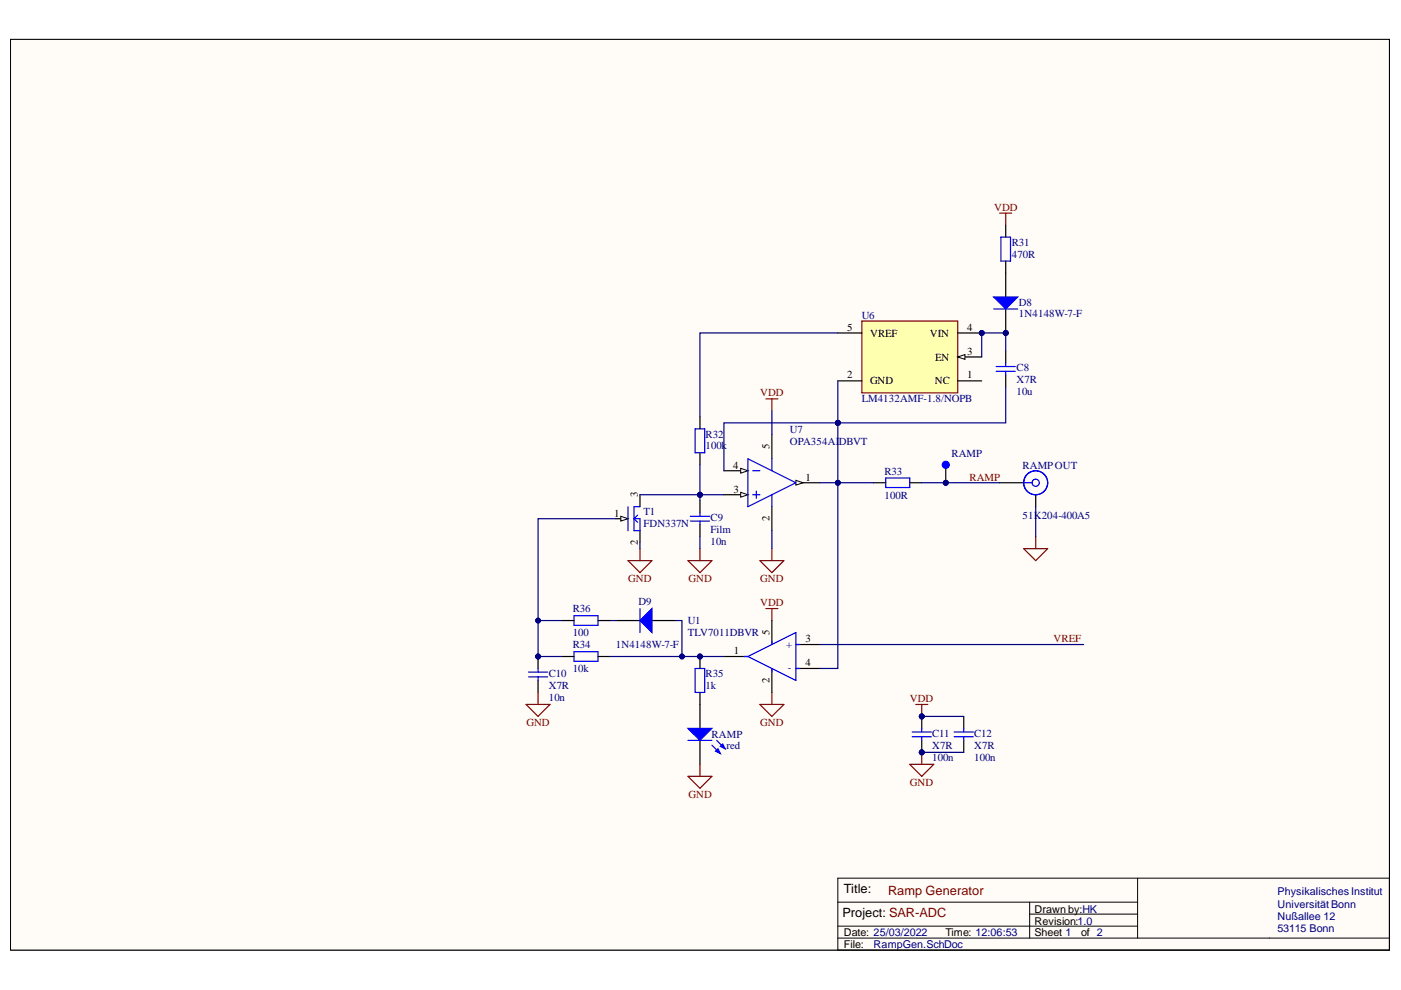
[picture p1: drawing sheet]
<svg xmlns="http://www.w3.org/2000/svg" width="297mm" height="210mm" viewBox="0 0 297 210" stroke-linecap="round" stroke-linejoin="round" font-family="sans-serif">
<defs><g id="words">
<g font-size="2.7">
<text x="178.9" y="189.4">Title:</text>
<text x="178.6" y="194.5">Project: SAR-ADC</text>
</g>
<text font-size="2.7" fill="#800000" x="188.3" y="189.7">Ramp Generator</text>
<g font-size="2.3" fill="#800000">
<text x="210.8" y="44.7">VDD</text>
<text x="161.2" y="84.1">VDD</text>
<text x="205.5" y="101.9">RAMP</text>
<text x="133.2" y="123.5">GND</text>
<text x="146" y="123.5">GND</text>
<text x="161.2" y="123.5">GND</text>
<text x="161.2" y="128.5">VDD</text>
<text x="223.4" y="136.1">VREF</text>
<text x="192.9" y="148.9">VDD</text>
<text x="111.6" y="154">GND</text>
<text x="161.2" y="154">GND</text>
<text x="192.9" y="166.7">GND</text>
<text x="146" y="169.2">GND</text>
</g>
<g font-size="2.3" fill="#000080">
<text x="214.5" y="52.1">R31</text>
<text x="214.5" y="54.6">470R</text>
<text x="216" y="64.8">D8</text>
<text x="182.7" y="67.6">U6</text>
<text x="216" y="67.3">1N4148W-7-F</text>
<text x="215.5" y="83.8">10u</text>
<text x="215.5" y="78.7">C8</text>
<text x="215.5" y="81.3">X7R</text>
<text x="182.7" y="85.3">LM4132AMF-1.8/NOPB</text>
<text x="149.6" y="95.3">100k</text>
<text x="149.6" y="92.8">R32</text>
<text x="167.5" y="91.8">U7</text>
<text x="167.5" y="94.3">OPA354AI</text>
<text x="177.9" y="94.3">DBVT</text>
<text x="187.5" y="100.6">R33</text>
<text x="201.7" y="96.8">RAMP</text>
<text x="216.8" y="99.4">RAMPOUT</text>
<text x="187.5" y="105.7">100R</text>
<text x="136.4" y="109.3">T1</text>
<text x="136.4" y="111.8">FDN337N</text>
<text x="150.6" y="110.5">C9</text>
<text x="150.6" y="113.1">Film</text>
<text x="216.8" y="110">51K204-400A5</text>
<text x="150.6" y="115.6">10n</text>
<text x="121.4" y="129.8">R36</text>
<text x="135.4" y="128.3">D9</text>
<text x="121.4" y="137.4">R34</text>
<text x="121.4" y="134.9">100</text>
<text x="130.6" y="137.4">1N4148W-7-F</text>
<text x="145.8" y="132.3">U1</text>
<text x="145.8" y="134.9">TLV7011DBVR</text>
<text x="166.7" y="137.4">+</text>
<text x="116.4" y="143.5">C10</text>
<text x="121.4" y="142.5">10k</text>
<text x="149.6" y="143.5">R35</text>
<text x="167" y="142.2">-</text>
<text x="116.4" y="148.6">10n</text>
<text x="116.4" y="146">X7R</text>
<text x="149.6" y="146">1k</text>
<text x="150.9" y="156.5">RAMP</text>
<text x="154" y="158.8">red</text>
<text x="197.7" y="161.4">100n</text>
<text x="197.7" y="156.3">C11</text>
<text x="197.7" y="158.8">X7R</text>
<text x="206.6" y="161.4">100n</text>
<text x="206.6" y="156.3">C12</text>
<text x="206.6" y="158.8">X7R</text>
<text x="270.9" y="189.8">PhysikalischesInstitut</text>
<text x="270.9" y="195.1">Nußallee 12</text>
<text x="270.9" y="197.6">53115 Bonn</text>
<text x="270.9" y="192.6">UniversitätBonn</text>
<text x="185.2" y="201">RampGen.SchDoc</text>
</g>
<g font-size="2.3">
<text x="179.6" y="70.1">5</text>
<text x="184.5" y="71.4">VREF</text>
<text x="197.2" y="71.4">VIN</text>
<text x="205" y="70.1">4</text>
<text x="198.3" y="76.4">EN</text>
<text x="205" y="75.2">3</text>
<text x="179.6" y="80.2">2</text>
<text x="184.5" y="81.5">GND</text>
<text x="198.2" y="81.5">NC</text>
<text x="205" y="80.2">1</text>
<text x="163.1" y="95.2" transform="rotate(-90 163.1 95.2)">5</text>
<text x="155.4" y="99.4">4</text>
<text x="170.8" y="101.9">1</text>
<text x="135.2" y="105.4" transform="rotate(-90 135.2 105.4)">3</text>
<text x="155.5" y="104.4">3</text>
<text x="130.2" y="109.5">1</text>
<text x="163.1" y="110.5" transform="rotate(-90 163.1 110.5)">2</text>
<text x="135.2" y="115.6" transform="rotate(-90 135.2 115.6)">2</text>
<text x="163.1" y="134.6" transform="rotate(-90 163.1 134.6)">5</text>
<text x="170.8" y="136.1">3</text>
<text x="155.6" y="138.7">1</text>
<text x="170.8" y="141.2">4</text>
<text x="163.1" y="144.8" transform="rotate(-90 163.1 144.8)">2</text>
<text x="219.3" y="196.1">Revision:1.0</text>
<text x="219.3" y="193.6">Drawn by:HK</text>
<text x="178.9" y="198.4">Date: 25/03/2022</text>
<text x="178.9" y="201">File:</text>
<text x="200.5" y="198.4">Time: 12:06:53</text>
<text x="219.3" y="198.4">Sheet 1</text>
<text x="229.2" y="198.4">of 2</text>
</g>
</g></defs>
<path d="M2.2 8.4h292.4v193h-292.4z" fill-rule="evenodd" fill="#fffcf8"/>
<path d="M2.2 8.4h292.4v193h-292.4z" fill="none" stroke="#000" stroke-width=".21"/>
<path d="M2.2 8.4h292.4v193h-292.4z" fill-rule="evenodd" fill="#fffcf8"/>
<path d="M2.2 8.4h292.4v193h-292.4zM177.6 186.2h117v15.2h-117zM177.6 191.3h63.6M177.6 198.9h117M177.6 196.4h63.6M218.3 191.3v7.6M218.3 193.8h22.9M241.2 186.2v12.7" fill="none" stroke="#000" stroke-width=".21"/>
<circle cx="213.2" cy="70.6" r=".51" fill="#000080"/>
<circle cx="213.2" cy="70.6" r=".51" fill="none" stroke="#000080" stroke-width=".21"/>
<path d="M213.2 57.9v5.1M213.2 65.5v5.1" fill="none" stroke="#000" stroke-width=".25"/>
<circle cx="213.2" cy="70.6" r=".51" fill="#000080"/>
<circle cx="213.2" cy="70.6" r=".51" fill="none" stroke="#000080" stroke-width=".21"/>
<path d="M210.7 63h5.1l-2.6 2.5z" fill="#00f"/>
<path d="M210.7 63h5.1l-2.6 2.5zM210.7 65.5h5.1M159.6 99.8h1.5M159.6 104.9h1.5M160.3 104.1v1.6M168.7 102.4l-10.1 5" fill="none" stroke="#00f" stroke-width=".25"/>
<path d="M168.7 102.4h5.1" fill="none" stroke="#000" stroke-width=".25"/>
<path d="M168.7 101.8l1.6 .6-1.6 .5z" fill="#f8fcff"/>
<path d="M168.7 101.8l1.6 .6-1.6 .5z" fill="none" stroke="#000" stroke-width=".21"/>
<path d="M153.5 104.9h5.1M163.7 107.4v5.1" fill="none" stroke="#000" stroke-width=".25"/>
<path d="M157 104.4l1.6 .5-1.6 .5z" fill="#f8fcff"/>
<path d="M157 104.4l1.6 .5-1.6 .5z" fill="none" stroke="#000" stroke-width=".21"/>
<path d="M153.5 99.8h5.1" fill="none" stroke="#000" stroke-width=".25"/>
<path d="M157 99.3l1.6 .5-1.6 .5z" fill="#f8fcff"/>
<path d="M157 99.3l1.6 .5-1.6 .5z" fill="none" stroke="#000" stroke-width=".21"/>
<path d="M163.7 92.2v5.1" fill="none" stroke="#000" stroke-width=".25"/>
<path d="M163.7 97.3v2.5M163.7 104.9v2.5M168.7 102.4l-10.1-5.1v10.1" fill="none" stroke="#00f" stroke-width=".25"/>
<circle cx="208.1" cy="70.6" r=".51" fill="#000080"/>
<circle cx="208.1" cy="70.6" r=".51" fill="none" stroke="#000080" stroke-width=".21"/>
<path d="M182.7 68.1h20.4v15.2h-20.4z" fill-rule="evenodd" fill="#ffffb0"/>
<path d="M182.7 68.1h20.4v15.2h-20.4z" fill="none" stroke="#800000" stroke-width=".25"/>
<path d="M203.1 70.6h5" fill="none" stroke="#000" stroke-width=".25"/>
<circle cx="208.1" cy="70.6" r=".51" fill="#000080"/>
<circle cx="208.1" cy="70.6" r=".51" fill="none" stroke="#000080" stroke-width=".21"/>
<path d="M203.1 75.7h5" fill="none" stroke="#000" stroke-width=".25"/>
<path d="M203.1 75.7l1.5-.5v1z" fill="#f8fcff"/>
<path d="M203.1 75.7l1.5-.5v1z" fill="none" stroke="#000" stroke-width=".21"/>
<path d="M213.2 47.7v2.6M213.2 55.4v2.5M177.6 70.6h5.1M148.4 88.4v2.5M148.4 96v2.5M177.6 80.8h5.1M203.1 80.8h5M130.6 110h2.5M148.4 106.2v2.5M148.4 111.2v2.6" fill="none" stroke="#000" stroke-width=".25"/>
<path d="M212.2 50.3h2v5.1h-2zM147.4 90.9h2v5.1h-2zM146.4 110.5h4M146.4 109.5h4M148.4 108.7v.8M148.4 110.5v.7" fill="none" stroke="#00f" stroke-width=".25"/>
<path d="M145.9 118.9h5l-2.5 2.5zM148.4 116.3v2.6M161.1 118.9h5.1l-2.5 2.5zM163.7 116.3v2.6M161.1 149.4h5.1l-2.5 2.5zM163.7 146.8v2.6" fill="none" stroke="#800000" stroke-width=".25"/>
<path d="M131.6 109.5l1.5 .5-1.5 .5z" fill="#f8fcff"/>
<path d="M131.6 109.5l1.5 .5-1.5 .5z" fill="none" stroke="#000" stroke-width=".21"/>
<path d="M211.2 78.7h4.1M211.2 77.7h4.1M213.2 77v.7M213.2 78.7v.8M133.1 107.4v5.1M134.4 110l.8 .7M135.2 109.2l-.8 .8M135.7 107.4h-1.3v5.1h1.3v-2.5h-1.3" fill="none" stroke="#00f" stroke-width=".25"/>
<path d="M213.2 74.4v2.6M213.2 79.5v2.5M135.7 104.9v2.5M135.7 112.5v2.6" fill="none" stroke="#000" stroke-width=".25"/>
<path d="M212 45.2h2.5M213.2 45.2v2.5M162.4 84.6h2.5M163.7 84.6v2.5M133.1 118.9h5.1l-2.5 2.5zM135.7 116.3v2.6M162.4 129h2.5M163.7 129v2.6" fill="none" stroke="#800000" stroke-width=".25"/>
<circle cx="200.5" cy="102.4" r=".51" fill="#000080"/>
<circle cx="200.5" cy="102.4" r=".51" fill="none" stroke="#000080" stroke-width=".21"/>
<path d="M200.5 98.5v3.9" fill="none" stroke="#000" stroke-width=".25"/>
<circle cx="200.5" cy="102.4" r=".51" fill="#000080"/>
<circle cx="200.5" cy="102.4" r=".51" fill="none" stroke="#000080" stroke-width=".21"/>
<circle cx="200.5" cy="98.5" r=".76" fill="#00f"/>
<circle cx="200.5" cy="98.5" r=".76" fill="none" stroke="#00f" stroke-width=".21"/>
<g fill="none" stroke="#00f" stroke-width=".25">
<path d="M187.8 101.3h5.1v2.1h-5.1zM217 102.4h1.8"/>
<circle cx="219.6" cy="102.4" r="2.54"/>
<circle cx="219.6" cy="102.4" r=".76"/>
</g>
<path d="M185.3 102.4h2.5M192.9 102.4h2.5M212 102.4h5M219.6 104.9v2.5" fill="none" stroke="#000" stroke-width=".25"/>
<path d="M217 116.3h5.1l-2.5 2.6zM219.6 113.8v2.5" fill="none" stroke="#800000" stroke-width=".25"/>
<circle cx="195.4" cy="151.9" r=".51" fill="#000080"/>
<circle cx="195.4" cy="151.9" r=".51" fill="none" stroke="#000080" stroke-width=".21"/>
<circle cx="195.4" cy="159.5" r=".51" fill="#000080"/>
<circle cx="195.4" cy="159.5" r=".51" fill="none" stroke="#000080" stroke-width=".21"/>
<path d="M193.4 156.2h4.1M193.4 155.2h4.1" fill="none" stroke="#00f" stroke-width=".25"/>
<path d="M195.4 151.9v2.5" fill="none" stroke="#000" stroke-width=".25"/>
<circle cx="195.4" cy="151.9" r=".51" fill="#000080"/>
<circle cx="195.4" cy="151.9" r=".51" fill="none" stroke="#000080" stroke-width=".21"/>
<path d="M195.4 157v2.5" fill="none" stroke="#000" stroke-width=".25"/>
<circle cx="195.4" cy="159.5" r=".51" fill="#000080"/>
<circle cx="195.4" cy="159.5" r=".51" fill="none" stroke="#000080" stroke-width=".21"/>
<path d="M195.4 154.4v.8M195.4 156.2v.8" fill="none" stroke="#00f" stroke-width=".25"/>
<path d="M194.2 149.4h2.5M195.4 149.4v2.5" fill="none" stroke="#800000" stroke-width=".25"/>
<circle cx="195.4" cy="151.9" r=".51" fill="#000080"/>
<circle cx="195.4" cy="151.9" r=".51" fill="none" stroke="#000080" stroke-width=".21"/>
<path d="M195.4 159.5v2.6M192.9 162.1h5.1l-2.6 2.5z" fill="none" stroke="#800000" stroke-width=".25"/>
<circle cx="195.4" cy="159.5" r=".51" fill="#000080"/>
<circle cx="195.4" cy="159.5" r=".51" fill="none" stroke="#000080" stroke-width=".21"/>
<path d="M202.3 156.2h4.1M202.3 155.2h4.1M204.3 154.4v.8M204.3 156.2v.8" fill="none" stroke="#00f" stroke-width=".25"/>
<path d="M130.6 131.6h5.1M138.2 131.6h5.1M204.3 151.9v2.5M204.3 157v2.5" fill="none" stroke="#000" stroke-width=".25"/>
<path d="M135.7 131.6l2.5-2.6v5.1z" fill="#00f"/>
<path d="M121.7 138.2h5.1v2h-5.1zM135.7 131.6l2.5-2.6v5.1zM135.7 129v5.1" fill="none" stroke="#00f" stroke-width=".25"/>
<path d="M119.2 139.2h2.5M126.8 139.2h2.5" fill="none" stroke="#000" stroke-width=".25"/>
<circle cx="114.1" cy="139.2" r=".51" fill="#000080"/>
<circle cx="114.1" cy="139.2" r=".51" fill="none" stroke="#000080" stroke-width=".21"/>
<path d="M112 143.5h4.1M112 142.5h4.1" fill="none" stroke="#00f" stroke-width=".25"/>
<path d="M114.1 139.2v2.5" fill="none" stroke="#000" stroke-width=".25"/>
<circle cx="114.1" cy="139.2" r=".51" fill="#000080"/>
<circle cx="114.1" cy="139.2" r=".51" fill="none" stroke="#000080" stroke-width=".21"/>
<path d="M114.1 144.3v2.5" fill="none" stroke="#000" stroke-width=".25"/>
<path d="M114.1 141.7v.8M114.1 143.5v.8" fill="none" stroke="#00f" stroke-width=".25"/>
<path d="M111.5 149.4h5.1l-2.5 2.5zM114.1 146.8v2.6" fill="none" stroke="#800000" stroke-width=".25"/>
<circle cx="148.4" cy="139.2" r=".51" fill="#000080"/>
<circle cx="148.4" cy="139.2" r=".51" fill="none" stroke="#000080" stroke-width=".21"/>
<path d="M147.4 141.7h2v5.1h-2z" fill="none" stroke="#00f" stroke-width=".25"/>
<path d="M148.4 139.2v2.5" fill="none" stroke="#000" stroke-width=".25"/>
<circle cx="148.4" cy="139.2" r=".51" fill="#000080"/>
<circle cx="148.4" cy="139.2" r=".51" fill="none" stroke="#000080" stroke-width=".21"/>
<path d="M148.4 146.8v7.6M148.4 157v5.1" fill="none" stroke="#000" stroke-width=".25"/>
<path d="M145.9 154.4h5l-2.5 2.6z" fill="#00f"/>
<path d="M145.9 154.4h5l-2.5 2.6zM150.9 158l1.8 1.8" fill="none" stroke="#00f" stroke-width=".25"/>
<path d="M151.7 159.3l.5-.5 .5 1z" fill="#00f"/>
<path d="M145.9 157h5M151.7 159.3l.5-.5 .5 1zM152 157l1.7 1.8" fill="none" stroke="#00f" stroke-width=".25"/>
<path d="M152.7 158.2l.5-.5 .5 1.1z" fill="#00f"/>
<path d="M157.8 139.2h.8M158.6 139.2l10.1-5.1v10.2zM163.7 135.9v.8M168.7 136.7h.8M152.7 158.2l.5-.5 .5 1.1zM163.7 141.7v.8M168.7 141.7h.8" fill="none" stroke="#00f" stroke-width=".25"/>
<path d="M145.9 164.6h5l-2.5 2.5zM148.4 162.1v2.5" fill="none" stroke="#800000" stroke-width=".25"/>
<path d="M153.5 139.2h5.1M163.7 131.6v5.1M168.7 136.7h5.1M163.7 141.7v5.1M168.7 141.7h5.1" fill="none" stroke="#000" stroke-width=".25"/>
<path d="M177.6 70.6h-29.2v17.8M148.4 98.5v6.4" fill="none" stroke="#000080" stroke-width=".25"/>
<circle cx="148.4" cy="104.9" r=".51" fill="#000080"/>
<circle cx="148.4" cy="104.9" r=".51" fill="none" stroke="#000080" stroke-width=".21"/>
<path d="M148.4 104.9h5.1" fill="none" stroke="#000080" stroke-width=".25"/>
<circle cx="148.4" cy="104.9" r=".51" fill="#000080"/>
<circle cx="148.4" cy="104.9" r=".51" fill="none" stroke="#000080" stroke-width=".21"/>
<path d="M173.8 102.4h3.8" fill="none" stroke="#000080" stroke-width=".25"/>
<circle cx="177.6" cy="102.4" r=".51" fill="#000080"/>
<circle cx="177.6" cy="102.4" r=".51" fill="none" stroke="#000080" stroke-width=".21"/>
<path d="M177.6 89.7h-24.1v10.1" fill="none" stroke="#000080" stroke-width=".25"/>
<circle cx="177.6" cy="89.7" r=".51" fill="#000080"/>
<circle cx="177.6" cy="89.7" r=".51" fill="none" stroke="#000080" stroke-width=".21"/>
<path d="M135.7 115.1v1.2M135.7 104.9h12.7M148.4 113.8v2.5M163.7 112.5v3.8" fill="none" stroke="#000080" stroke-width=".25"/>
<circle cx="148.4" cy="104.9" r=".51" fill="#000080"/>
<circle cx="148.4" cy="104.9" r=".51" fill="none" stroke="#000080" stroke-width=".21"/>
<path d="M177.6 102.4v39.3h-3.8" fill="none" stroke="#000080" stroke-width=".25"/>
<circle cx="177.6" cy="102.4" r=".51" fill="#000080"/>
<circle cx="177.6" cy="102.4" r=".51" fill="none" stroke="#000080" stroke-width=".21"/>
<path d="M213.2 70.6h-5.1v5.1" fill="none" stroke="#000080" stroke-width=".25"/>
<circle cx="208.1" cy="70.6" r=".51" fill="#000080"/>
<circle cx="208.1" cy="70.6" r=".51" fill="none" stroke="#000080" stroke-width=".21"/>
<circle cx="213.2" cy="70.6" r=".51" fill="#000080"/>
<circle cx="213.2" cy="70.6" r=".51" fill="none" stroke="#000080" stroke-width=".21"/>
<path d="M213.2 82v7.7h-35.6" fill="none" stroke="#000080" stroke-width=".25"/>
<circle cx="177.6" cy="89.7" r=".51" fill="#000080"/>
<circle cx="177.6" cy="89.7" r=".51" fill="none" stroke="#000080" stroke-width=".21"/>
<path d="M213.2 70.6v3.8" fill="none" stroke="#000080" stroke-width=".25"/>
<circle cx="213.2" cy="70.6" r=".51" fill="#000080"/>
<circle cx="213.2" cy="70.6" r=".51" fill="none" stroke="#000080" stroke-width=".21"/>
<path d="M177.6 80.8v8.9" fill="none" stroke="#000080" stroke-width=".25"/>
<circle cx="177.6" cy="89.7" r=".51" fill="#000080"/>
<circle cx="177.6" cy="89.7" r=".51" fill="none" stroke="#000080" stroke-width=".21"/>
<path d="M177.6 89.7v12.7h7.7M173.8 136.7h56" fill="none" stroke="#000080" stroke-width=".25"/>
<circle cx="177.6" cy="89.7" r=".51" fill="#000080"/>
<circle cx="177.6" cy="89.7" r=".51" fill="none" stroke="#000080" stroke-width=".21"/>
<circle cx="177.6" cy="102.4" r=".51" fill="#000080"/>
<circle cx="177.6" cy="102.4" r=".51" fill="none" stroke="#000080" stroke-width=".21"/>
<path d="M195.4 102.4h5.1" fill="none" stroke="#000080" stroke-width=".25"/>
<circle cx="200.5" cy="102.4" r=".51" fill="#000080"/>
<circle cx="200.5" cy="102.4" r=".51" fill="none" stroke="#000080" stroke-width=".21"/>
<path d="M200.5 102.4h11.5" fill="none" stroke="#000080" stroke-width=".25"/>
<circle cx="200.5" cy="102.4" r=".51" fill="#000080"/>
<circle cx="200.5" cy="102.4" r=".51" fill="none" stroke="#000080" stroke-width=".21"/>
<path d="M163.7 87.1v5.1M219.6 107.4v6.4M195.4 151.9h8.9" fill="none" stroke="#000080" stroke-width=".25"/>
<circle cx="195.4" cy="151.9" r=".51" fill="#000080"/>
<circle cx="195.4" cy="151.9" r=".51" fill="none" stroke="#000080" stroke-width=".21"/>
<path d="M195.4 159.5h8.9" fill="none" stroke="#000080" stroke-width=".25"/>
<circle cx="195.4" cy="159.5" r=".51" fill="#000080"/>
<circle cx="195.4" cy="159.5" r=".51" fill="none" stroke="#000080" stroke-width=".21"/>
<path d="M148.4 104.9v1.3" fill="none" stroke="#000080" stroke-width=".25"/>
<circle cx="148.4" cy="104.9" r=".51" fill="#000080"/>
<circle cx="148.4" cy="104.9" r=".51" fill="none" stroke="#000080" stroke-width=".21"/>
<path d="M143.3 131.6h1.3v7.6" fill="none" stroke="#000080" stroke-width=".25"/>
<circle cx="144.6" cy="139.2" r=".51" fill="#000080"/>
<circle cx="144.6" cy="139.2" r=".51" fill="none" stroke="#000080" stroke-width=".21"/>
<path d="M130.6 110h-16.5v29.2h5.1" fill="none" stroke="#000080" stroke-width=".25"/>
<circle cx="114.1" cy="131.6" r=".51" fill="#000080"/>
<circle cx="114.1" cy="131.6" r=".51" fill="none" stroke="#000080" stroke-width=".21"/>
<circle cx="114.1" cy="139.2" r=".51" fill="#000080"/>
<circle cx="114.1" cy="139.2" r=".51" fill="none" stroke="#000080" stroke-width=".21"/>
<path d="M129.3 139.2h24.2" fill="none" stroke="#000080" stroke-width=".25"/>
<circle cx="144.6" cy="139.2" r=".51" fill="#000080"/>
<circle cx="144.6" cy="139.2" r=".51" fill="none" stroke="#000080" stroke-width=".21"/>
<circle cx="148.4" cy="139.2" r=".51" fill="#000080"/>
<circle cx="148.4" cy="139.2" r=".51" fill="none" stroke="#000080" stroke-width=".21"/>
<path d="M114.1 131.6h5.1" fill="none" stroke="#000080" stroke-width=".25"/>
<circle cx="114.1" cy="131.6" r=".51" fill="#000080"/>
<circle cx="114.1" cy="131.6" r=".51" fill="none" stroke="#000080" stroke-width=".21"/>
<path d="M129.3 131.6h1.3" fill="none" stroke="#000080" stroke-width=".25"/>
<path d="M121.7 130.6h5.1v2h-5.1z" fill="none" stroke="#00f" stroke-width=".25"/>
<path d="M119.2 131.6h2.5M126.8 131.6h2.5" fill="none" stroke="#000" stroke-width=".25"/>
<use href="#words"/>
</svg>
